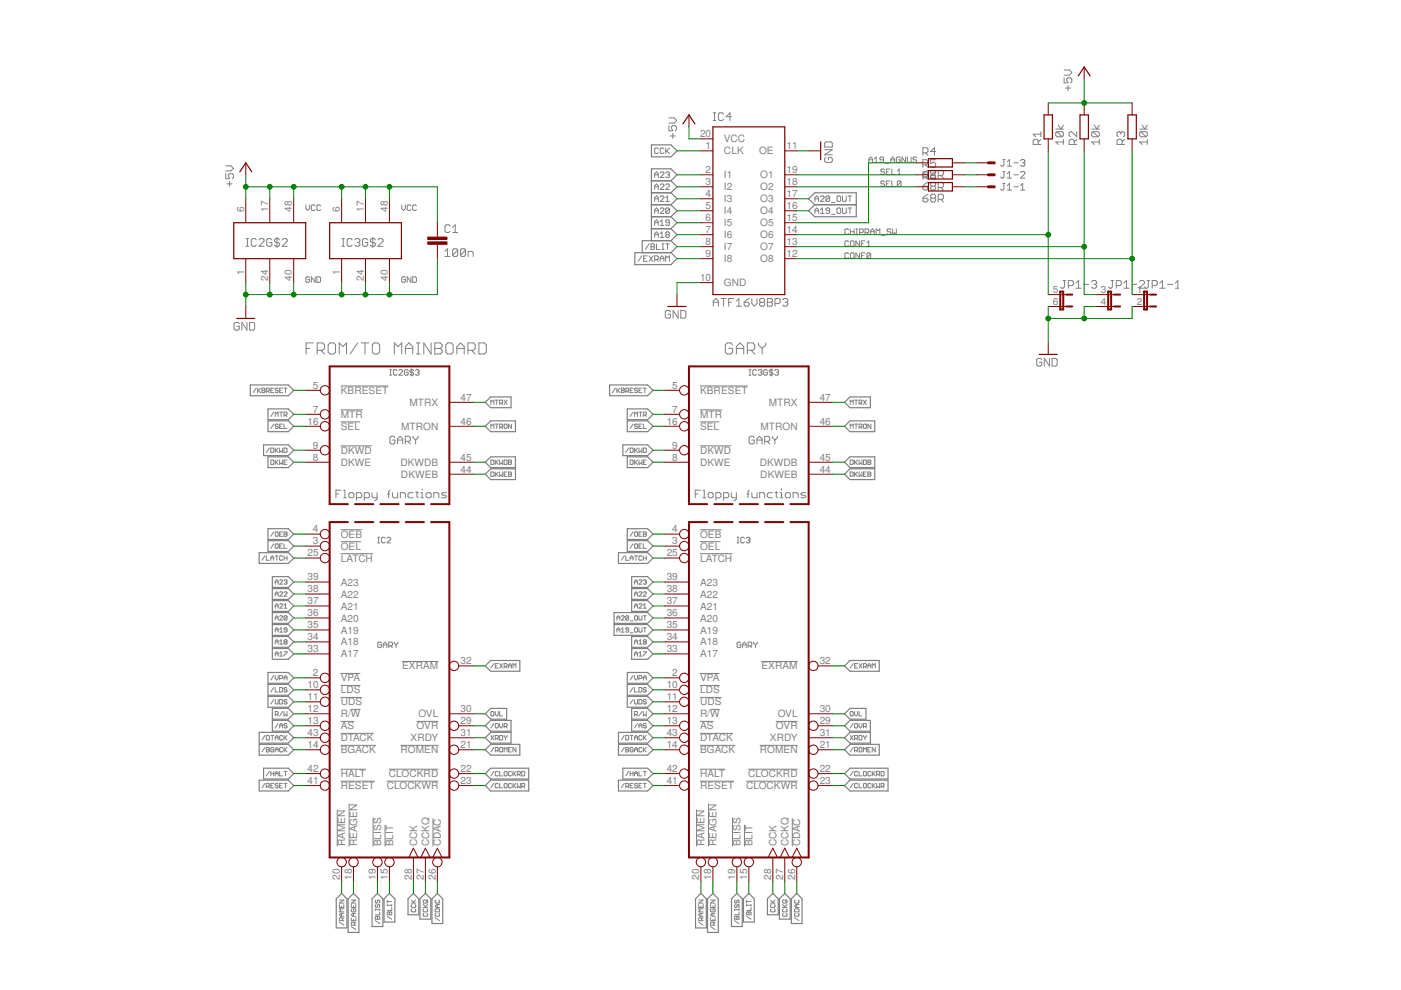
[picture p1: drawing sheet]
<svg xmlns="http://www.w3.org/2000/svg" width="297mm" height="210mm" viewBox="0 0 297 210" stroke-linecap="round" stroke-linejoin="round" font-family="sans-serif">
<defs><g id="words">
<g font-size="2.1" fill="#808080">
<text x="148.4" y="29.1">20</text>
<text x="149.6" y="31.6">1</text>
<text x="153.5" y="32.7">CLK</text>
<text x="153.5" y="30.2">VCC</text>
<text x="160.9" y="32.7">OE</text>
<text x="166.7" y="31.6">11</text>
<text x="149.6" y="36.7">2</text>
<text x="149.6" y="39.2">3</text>
<text x="149.6" y="41.8">4</text>
<text x="153.5" y="37.8">I1</text>
<text x="153.5" y="40.4">I2</text>
<text x="161.2" y="37.8">O1</text>
<text x="161.2" y="40.4">O2</text>
<text x="166.7" y="36.7">19</text>
<text x="166.7" y="39.2">18</text>
<text x="166.7" y="41.8">17</text>
<text x="51.8" y="44.9" transform="rotate(-90 51.8 44.9)">6</text>
<text x="56.8" y="44.9" transform="rotate(-90 56.8 44.9)">17</text>
<text x="61.9" y="44.9" transform="rotate(-90 61.9 44.9)">48</text>
<text x="72.1" y="44.9" transform="rotate(-90 72.1 44.9)">6</text>
<text x="77.1" y="44.9" transform="rotate(-90 77.1 44.9)">17</text>
<text x="82.2" y="44.9" transform="rotate(-90 82.2 44.9)">48</text>
<text x="149.6" y="44.3">5</text>
<text x="149.6" y="46.9">6</text>
<text x="153.5" y="42.9">I3</text>
<text x="153.5" y="45.4">I4</text>
<text x="153.5" y="48">I5</text>
<text x="161.2" y="42.9">O3</text>
<text x="161.2" y="45.4">O4</text>
<text x="161.2" y="48">O5</text>
<text x="166.7" y="44.3">16</text>
<text x="166.7" y="46.9">15</text>
<text x="149.6" y="49.4">7</text>
<text x="149.6" y="51.9">8</text>
<text x="153.5" y="50.5">I6</text>
<text x="153.5" y="53.1">I7</text>
<text x="161.2" y="50.5">O6</text>
<text x="161.2" y="53.1">O7</text>
<text x="166.7" y="49.4">14</text>
<text x="166.7" y="51.9">13</text>
<text x="51.8" y="58.4" transform="rotate(-90 51.8 58.4)">1</text>
<text x="56.8" y="59.5" transform="rotate(-90 56.8 59.5)">24</text>
<text x="61.9" y="59.5" transform="rotate(-90 61.9 59.5)">40</text>
<text x="72.1" y="58.4" transform="rotate(-90 72.1 58.4)">1</text>
<text x="77.1" y="59.5" transform="rotate(-90 77.1 59.5)">24</text>
<text x="82.2" y="59.5" transform="rotate(-90 82.2 59.5)">40</text>
<text x="148.4" y="59.6">10</text>
<text x="149.6" y="54.5">9</text>
<text x="153.5" y="55.6">I8</text>
<text x="161.2" y="55.6">O8</text>
<text x="166.7" y="54.5">12</text>
<text x="153.5" y="60.7">GND</text>
<text x="223.2" y="62.1">5</text>
<text x="223.2" y="64.6">6</text>
<text x="233.4" y="62.1">3</text>
<text x="233.4" y="64.6">4</text>
<text x="241" y="62.1">1</text>
<text x="241" y="64.6">2</text>
<text x="66.4" y="82.4">5</text>
<text x="72.2" y="83.5">KBRESET</text>
<text x="142.5" y="82.4">5</text>
<text x="148.4" y="83.5">KBRESET</text>
<text x="66.4" y="87.5">7</text>
<text x="72.2" y="88.6">MTR</text>
<text x="86.8" y="86.1">MTRX</text>
<text x="97.6" y="85">47</text>
<text x="142.5" y="87.5">7</text>
<text x="148.4" y="88.6">MTR</text>
<text x="163" y="86.1">MTRX</text>
<text x="173.8" y="85">47</text>
<text x="65.2" y="90">16</text>
<text x="66.4" y="95.1">9</text>
<text x="72.2" y="91.1">SEL</text>
<text x="85" y="91.1">MTRON</text>
<text x="97.6" y="90">46</text>
<text x="141.4" y="90">16</text>
<text x="142.5" y="95.1">9</text>
<text x="148.4" y="91.1">SEL</text>
<text x="161.2" y="91.1">MTRON</text>
<text x="173.8" y="90">46</text>
<text x="66.4" y="97.6">8</text>
<text x="72.2" y="96.2">DKWD</text>
<text x="72.2" y="98.8">DKWE</text>
<text x="84.9" y="98.8">DKWDB</text>
<text x="85" y="101.3">DKWEB</text>
<text x="97.6" y="100.2">44</text>
<text x="97.6" y="97.6">45</text>
<text x="142.5" y="97.6">8</text>
<text x="148.4" y="96.2">DKWD</text>
<text x="148.4" y="98.8">DKWE</text>
<text x="161.1" y="98.8">DKWDB</text>
<text x="161.2" y="101.3">DKWEB</text>
<text x="173.8" y="100.2">44</text>
<text x="173.8" y="97.6">45</text>
<text x="66.4" y="112.9">4</text>
<text x="142.5" y="112.9">4</text>
<text x="65.2" y="118">25</text>
<text x="66.4" y="115.4">3</text>
<text x="72.2" y="119.1">LATCH</text>
<text x="72.2" y="114">OEB</text>
<text x="72.2" y="116.5">OEL</text>
<text x="141.4" y="118">25</text>
<text x="142.5" y="115.4">3</text>
<text x="148.4" y="119.1">LATCH</text>
<text x="148.4" y="114">OEB</text>
<text x="148.4" y="116.5">OEL</text>
<text x="65.2" y="125.6">38</text>
<text x="65.2" y="123">39</text>
<text x="72.2" y="124.2">A23</text>
<text x="141.4" y="125.6">38</text>
<text x="141.4" y="123">39</text>
<text x="148.4" y="124.2">A23</text>
<text x="65.2" y="130.7">36</text>
<text x="65.2" y="128.1">37</text>
<text x="72.2" y="131.8">A20</text>
<text x="72.2" y="129.2">A21</text>
<text x="72.2" y="126.7">A22</text>
<text x="141.4" y="130.7">36</text>
<text x="141.4" y="128.1">37</text>
<text x="148.4" y="131.8">A20</text>
<text x="148.4" y="129.2">A21</text>
<text x="148.4" y="126.7">A22</text>
<text x="65.2" y="135.7">34</text>
<text x="65.2" y="133.2">35</text>
<text x="72.2" y="136.9">A18</text>
<text x="72.2" y="134.3">A19</text>
<text x="141.4" y="135.7">34</text>
<text x="141.4" y="133.2">35</text>
<text x="148.4" y="136.9">A18</text>
<text x="148.4" y="134.3">A19</text>
<text x="65.2" y="138.3">33</text>
<text x="66.4" y="143.4">2</text>
<text x="72.2" y="139.4">A17</text>
<text x="85.3" y="141.9">EXRAM</text>
<text x="97.6" y="140.8">32</text>
<text x="141.4" y="138.3">33</text>
<text x="142.5" y="143.4">2</text>
<text x="148.4" y="139.4">A17</text>
<text x="161.4" y="141.9">EXRAM</text>
<text x="173.8" y="140.8">32</text>
<text x="65.2" y="148.4">11</text>
<text x="65.2" y="145.9">10</text>
<text x="72.2" y="149.6">UDS</text>
<text x="72.2" y="147">LDS</text>
<text x="72.2" y="144.5">VPA</text>
<text x="141.4" y="148.4">11</text>
<text x="141.4" y="145.9">10</text>
<text x="148.4" y="149.6">UDS</text>
<text x="148.4" y="147">LDS</text>
<text x="148.4" y="144.5">VPA</text>
<text x="65.2" y="153.5">13</text>
<text x="65.2" y="151">12</text>
<text x="72.2" y="154.6">AS</text>
<text x="72.2" y="152.1">R/W</text>
<text x="88.3" y="154.6">OVR</text>
<text x="88.7" y="152.1">OVL</text>
<text x="97.6" y="151">30</text>
<text x="97.6" y="153.5">29</text>
<text x="141.4" y="153.5">13</text>
<text x="141.4" y="151">12</text>
<text x="148.4" y="154.6">AS</text>
<text x="148.4" y="152.1">R/W</text>
<text x="164.5" y="154.6">OVR</text>
<text x="164.9" y="152.1">OVL</text>
<text x="173.8" y="151">30</text>
<text x="173.8" y="153.5">29</text>
<text x="65.2" y="156.1">43</text>
<text x="65.2" y="158.6">14</text>
<text x="72.2" y="157.2">DTACK</text>
<text x="72.2" y="159.7">BGACK</text>
<text x="84.9" y="159.7">ROMEN</text>
<text x="87.1" y="157.2">XRDY</text>
<text x="97.6" y="156.1">31</text>
<text x="97.6" y="158.6">21</text>
<text x="141.4" y="156.1">43</text>
<text x="141.4" y="158.6">14</text>
<text x="148.4" y="157.2">DTACK</text>
<text x="148.4" y="159.7">BGACK</text>
<text x="161.1" y="159.7">ROMEN</text>
<text x="163.2" y="157.2">XRDY</text>
<text x="173.8" y="156.1">31</text>
<text x="173.8" y="158.6">21</text>
<text x="65.2" y="166.2">41</text>
<text x="65.2" y="163.7">42</text>
<text x="72.2" y="167.3">RESET</text>
<text x="72.2" y="164.8">HALT</text>
<text x="82" y="167.3">CLOCKWR</text>
<text x="82.5" y="164.8">CLOCKRD</text>
<text x="97.6" y="163.7">22</text>
<text x="97.6" y="166.2">23</text>
<text x="141.4" y="166.2">41</text>
<text x="141.4" y="163.7">42</text>
<text x="148.4" y="167.3">RESET</text>
<text x="148.4" y="164.8">HALT</text>
<text x="158.2" y="167.3">CLOCKWR</text>
<text x="158.6" y="164.8">CLOCKRD</text>
<text x="173.8" y="163.7">22</text>
<text x="173.8" y="166.2">23</text>
<text x="73.2" y="179.5" transform="rotate(-90 73.2 179.5)">RAMEN</text>
<text x="75.7" y="179.5" transform="rotate(-90 75.7 179.5)">REAGEN</text>
<text x="80.8" y="179.5" transform="rotate(-90 80.8 179.5)">BLISS</text>
<text x="83.3" y="179.5" transform="rotate(-90 83.3 179.5)">BLIT</text>
<text x="88.4" y="179.5" transform="rotate(-90 88.4 179.5)">CCK</text>
<text x="91" y="179.5" transform="rotate(-90 91 179.5)">CCKQ</text>
<text x="93.5" y="179.5" transform="rotate(-90 93.5 179.5)">CDAC</text>
<text x="149.4" y="179.5" transform="rotate(-90 149.4 179.5)">RAMEN</text>
<text x="151.9" y="179.5" transform="rotate(-90 151.9 179.5)">REAGEN</text>
<text x="157" y="179.5" transform="rotate(-90 157 179.5)">BLISS</text>
<text x="159.5" y="179.5" transform="rotate(-90 159.5 179.5)">BLIT</text>
<text x="164.6" y="179.5" transform="rotate(-90 164.6 179.5)">CCK</text>
<text x="167.1" y="179.5" transform="rotate(-90 167.1 179.5)">CCKQ</text>
<text x="169.7" y="179.5" transform="rotate(-90 169.7 179.5)">CDAC</text>
<text x="72.1" y="186.5" transform="rotate(-90 72.1 186.5)">20</text>
<text x="74.6" y="186.5" transform="rotate(-90 74.6 186.5)">18</text>
<text x="79.7" y="186.5" transform="rotate(-90 79.7 186.5)">19</text>
<text x="82.2" y="186.5" transform="rotate(-90 82.2 186.5)">15</text>
<text x="87.3" y="186.5" transform="rotate(-90 87.3 186.5)">28</text>
<text x="89.8" y="186.5" transform="rotate(-90 89.8 186.5)">27</text>
<text x="92.4" y="186.5" transform="rotate(-90 92.4 186.5)">26</text>
<text x="148.2" y="186.5" transform="rotate(-90 148.2 186.5)">20</text>
<text x="150.8" y="186.5" transform="rotate(-90 150.8 186.5)">18</text>
<text x="155.9" y="186.5" transform="rotate(-90 155.9 186.5)">19</text>
<text x="158.4" y="186.5" transform="rotate(-90 158.4 186.5)">15</text>
<text x="163.5" y="186.5" transform="rotate(-90 163.5 186.5)">28</text>
<text x="166" y="186.5" transform="rotate(-90 166 186.5)">27</text>
<text x="168.6" y="186.5" transform="rotate(-90 168.6 186.5)">26</text>
</g>
</g></defs>
<g fill="none" stroke="#808080" stroke-width=".21">
<path d="M225.6 16.5v1.1h.8l-.2-.6v-.2l.2-.3h.6l.2 .3v.5l-.2 .3M225.6 14.8h1.1l.5 .6-.5 .5h-1.1M225.9 18.7h1.1M226.4 18.1v1.1M47.9 36.8v1.1h.8l-.3-.8 .3-.3h.5l.3 .3v.5l-.3 .3M47.9 35.2h1.1l.5 .5-.5 .5h-1.1M48.1 39h1.1M48.7 38.4v1.1M138.8 39.6h.8M138.8 37.1h.8M138.8 37.6v-.7l.4-.4 .4 .4v.7M139.6 31.6l-.2-.2h-.4l-.2 .2v.8l.2 .2h.4l.2-.2"/>
<path d="M140 39.2l.2-.2h.3l.3 .2v.2l-.8 .8h.8M140 36.7l.2-.2h.3l.3 .2v.2l-.8 .7h.8M140.8 31.6l-.3-.2h-.3l-.2 .2v.8l.2 .2h.3l.3-.2M141.1 39.2l.2-.2h.4l.2 .2v.2l-.8 .8h.8M141.1 31.4v1.2M141.1 36.7l.2-.2h.4l.2 .2-.2 .4M141.3 32l.6 .6M141.5 37.1h.2M141.7 37.1l.2 .2-.2 .3h-.4l-.2-.2M141.8 26.6v1.1h.8l-.2-.5v-.3l.2-.3h.6l.2 .3v.6l-.2 .2M141.8 25h1.1l.5 .5-.5 .6h-1.1M141.9 31.4l-.8 .8"/>
<path d="M142.1 28.8h1.1M142.6 28.3v1.1M151.2 25.5h.6M151.2 23.9h.6M151.5 23.9v1.6M153.4 24.2l-.3-.3h-.5l-.3 .3v1.1l.3 .2h.5l.3-.2M155 24.7h-1.1l.9-.8v1.6M174.8 31.7h1.7l-1.7 1.1h1.7M175.1 33.4l-.3 .2v.6l.3 .2h1.1l.3-.2v-.6l-.3-.2h-.6v.5M175.1 30.1h1.1l.3 .3v.8h-1.7v-.8zM184.2 33.9h.8M184.2 34.5v-.8l.4-.4 .4 .4v.8"/>
<path d="M185.4 34.5h.8M185.4 33.7l.4-.4v1.2M187.3 33.9h-.6l-.2-.2 .2-.4h.4l.2 .2v.8l-.2 .2h-.4l-.2-.2M187.5 36l-.2-.2h-.4l-.1 .4 .1 .2h.4l.2 .4-.2 .2h-.4l-.1-.2M187.5 38.6l-.2-.2h-.4l-.1 .4 .1 .2h.4l.2 .3-.2 .2h-.4l-.1-.2M187.7 34.7h.8M187.9 36.4h.4M187.9 39h.4M188.7 35.8h-.8v1.2h.8M188.7 38.4h-.8v1.1h.8M188.9 33.9h.8M188.9 34.5v-.8l.4-.4 .4 .4v.8"/>
<path d="M189.1 35.8v1.2h.8M189.1 38.4v1.1h.8M190.2 37h.8M190.2 36.2l.4-.4v1.2M190.8 33.5l-.2-.2h-.4l-.1 .2v.8l.1 .2h.4l.2-.2v-.4h-.4M191 38.6l-.8 .7M191 38.6l-.2-.2h-.3l-.3 .2v.7M191 38.6v.7l-.2 .2h-.3l-.3-.2M192 33.3v1.2l-.8-1.2v1.2M192.4 33.3v1l.2 .2h.4l.2-.2v-1M194.3 33.5l-.2-.2h-.3l-.2 .2 .2 .4h.3l.2 .2-.2 .4h-.3l-.2-.2M195.7 32.4h.8l.2-.3v-.5l-.2-.3h-.8v1.6"/>
<path d="M195.7 34.9h.8l.2-.2v-.6l-.2-.2h-.8v1.6M195.7 39.5h.8l.2 .3v.2l-.2 .3h-.6l-.2-.3zM196.2 32.4l.5 .5M196.2 34.9l.5 .6M196.2 37.5l.5 .5M196.7 36.1l-.5 .3-.5 .5h.8l.2 .3-.2 .3h-.8l.2 .2h.6l.2-.2v-.8l-.2-.3h-.8v1.6M196.7 38.7l-.5 .2-.5 .6M197.3 37.2h.8l.3 .3-.3 .2h-.5l-.3-.2M197.3 36.4l.3-.3h.5l.3 .3v.3l-.3 .2h-.5l-.3-.2zM197.6 39.5l-.3-.3v-.3l.3-.2h.5l.3 .2v.3l-.3 .3M197.6 39.5l-.3 .3v.2l.3 .3h.5l.3-.3v-.2l-.3-.3M197.6 39.5h.5"/>
<path d="M198.1 36.9l.3 .3v.6l-.3 .2h-.5l-.3-.2v-.6M198.4 33.9h-1.1v.8l.5-.3h.3l.3 .3v.5l-.3 .3h-.5l-.3-.3M198.4 36.4l-.6 .3-.5 .5M198.4 32.1h-1.1l.8-.8v1.6M198.9 37.2h.8l.3-.3v-.5l-.3-.3h-.8v1.6M198.9 39.8h.8l.3-.3v-.6l-.3-.2h-.8v1.6M199.5 37.2l.5 .5M199.5 39.8l.5 .5M212.6 38.9h.5M212.6 36.4h.5M212.6 33.8h.5M212.9 36.4v1.1l-.3 .3-.4-.3"/>
<path d="M212.9 38.9v1.2l-.3 .2-.4-.2M212.9 33.8v1.2l-.3 .2-.4-.2M213.6 37.8h.9M213.6 39.4l.4-.5v1.4M213.6 34.3l.4-.5v1.4M213.6 36.8l.4-.4v1.4M213.6 35.2h.9M215 39.6h.9M215 37.1h.9M215 34.5h.9M216.4 34.1l.2-.3h.5l.2 .3-.2 .4M216.4 36.6l.2-.2h.5l.2 .2v.2l-.9 1h.9"/>
<path d="M216.4 39.4l.4-.5v1.4M216.8 34.5h.3M217.1 34.5l.2 .3-.2 .4h-.5l-.2-.2M220.1 30.6v-.8l-.2-.3h-.6l-.2 .3v.8h1.6M220.7 29.5l-.6 .6M220.7 28.4h-1.6l.5 .6M220.7 27.9v1.1M223.8 27.4h1.7M224.1 27.9h1.1l.3 .3v.5l-.3 .3M224.1 27.9l-.3 .3v.5l.3 .3h1.1M224.1 27.9l1.1 1.1M224.4 26.5l.5 .9 .6-.9"/>
<path d="M225.5 30.1h-1.7l.6 .5M225.5 29.5v1.1M227.8 30.6v-.8l-.3-.3h-.6l-.2 .3v.8h1.6M228.3 27.9v1.1l-1.1-1.1h-.3l-.2 .3v.5l.2 .3M228.3 29.5l-.5 .6M231.5 27.4h1.6M231.7 27.9l-.2 .3v.5l.2 .3h1.1M231.7 27.9h1.1l.3 .3v.5l-.3 .3M231.7 27.9l1.1 1.1M232 26.5l.6 .9 .5-.9M233.1 30.1h-1.6l.5 .5M233.1 29.5v1.1"/>
<path d="M237.6 28.2l-.2-.3h-.3l-.3 .3v.5l.3 .3M237.6 28.2l.3-.3h.3l.2 .3v.5l-.2 .3M237.6 28.2v.2M237.9 30.6v-.8l-.3-.3h-.5l-.3 .3v.8h1.6M238.4 29.5l-.5 .6M241.6 27.4h1.6M241.9 27.9l-.3 .3v.5l.3 .3h1.1M241.9 27.9h1.1l.2 .3v.5l-.2 .3M241.9 27.9l1.1 1.1M242.2 26.5l.5 .9 .5-.9M243.2 30.1h-1.6l.6 .5M243.2 29.5v1.1"/>
<path d="M52.2 52.2h.5M52.2 50.6h.5M52.5 50.6v1.6M54.4 50.9l-.3-.3h-.5l-.3 .3v1l.3 .3h.5l.3-.3M54.9 50.9l.3-.3h.5l.3 .3v.2l-1.1 1.1h1.1M57.6 50.9l-.2-.3h-.6l-.2 .3v1l.2 .3h.6l.2-.3v-.5h-.5M58.7 50.3v2.2M59.3 50.9l-.3-.3h-.5l-.3 .3v.2l.3 .3h.5l.3 .3v.2l-.3 .3h-.5l-.3-.3M59.8 50.9l.3-.3h.5l.3 .3v.2l-1.1 1.1h1.1M64.9 43.5v.7l.3 .4 .4-.4v-.7M65.6 58.9l-.2-.2h-.4l-.1 .2v.8l.1 .2h.4l.2-.2v-.4h-.4M66.8 43.6l-.2-.1h-.4l-.2 .1v.8l.2 .2h.4l.2-.2"/>
<path d="M66.8 58.7v1.2l-.8-1.2v1.2M67.2 58.7h.6l.2 .2v.8l-.2 .2h-.6zM68 43.6l-.2-.1h-.4l-.2 .1v.8l.2 .2h.4l.2-.2M72.5 52.2h.5M72.5 50.6h.5M72.8 50.6v1.6M74.7 50.9l-.3-.3h-.5l-.3 .3v1l.3 .3h.5l.3-.3M75.2 50.9l.3-.3h.5l.3 .3v.2l-.3 .3M75.8 51.4h.2M76 51.4l.3 .3v.2l-.3 .3h-.5l-.3-.3M78 50.9l-.3-.3h-.6l-.2 .3v1l.2 .3h.6l.3-.3v-.5h-.6M79 50.3v2.2"/>
<path d="M79.6 50.9l-.3-.3h-.5l-.3 .3v.2l.3 .3h.5l.3 .3v.2l-.3 .3h-.5l-.3-.3M80.1 50.9l.3-.3h.5l.3 .3v.2l-1.1 1.1h1.1M85.2 43.5v.7l.4 .4 .4-.4v-.7M86 58.9l-.3-.2h-.3l-.2 .2v.8l.2 .2h.3l.3-.2v-.4h-.4M87.1 43.6l-.2-.1h-.4l-.2 .1v.8l.2 .2h.4l.2-.2M87.1 58.7v1.2l-.8-1.2v1.2M87.5 58.7h.6l.2 .2v.8l-.2 .2h-.6zM88.3 43.6l-.2-.1h-.4l-.2 .1v.8l.2 .2h.4l.2-.2M94.3 53.3l.6-.6v1.7M94.3 54.4h1.1M95.4 47.9l-.3-.2h-.5l-.3 .2v1.1l.3 .3h.5l.3-.3M96 49.3h1"/>
<path d="M96 48.2l.5-.5v1.6M97 53v1.1l-.2 .3h-.6l-.2-.3M97 53l-.2-.3h-.6l-.2 .3v1.1M97 53l-1 1.1M98.7 53v1.1l-.3 .3h-.5l-.3-.3M98.7 53l-.3-.3h-.5l-.3 .3v1.1M98.7 53l-1.1 1.1M99.3 54.4v-1.1h.8l.2 .3v.8M136.1 54.3l-.8 1.1M136.5 54.8h.3M137.2 54.3h-.7v1.1h.7M137.6 54.3l.8 1.1"/>
<path d="M137.6 51.7l-.8 1.2M138 51.7h.6l.2 .2-.2 .4 .2 .4-.2 .2h-.6zM138 52.3h.6M138.4 54.3l-.8 1.1M138.8 42.7v-.8l.4-.3 .4 .3v.8M138.8 47.8v-.8l.4-.4 .4 .4v.8M138.8 55h.6l.2-.2v-.4l-.2-.1h-.6v1.1M138.8 40.2v-.8l.4-.4 .4 .4v.8M138.8 45.3v-.8l.4-.4 .4 .4v.8M138.8 50.3v-.7l.4-.4 .4 .4v.7M138.8 42.1h.8M138.8 44.7h.8"/>
<path d="M138.8 47.2h.8M138.8 49.8h.8M139.2 55l.4 .4M139.2 51.7v1.2h.8M140 49.6l.4-.4v1.1M140 55.4v-.8l.4-.3 .4 .3v.8M140 54.8h.8M140 41.7l.2-.1h.3l.3 .1v.2l-.8 .8h.8M140 44.3l.2-.2h.3l.3 .2v.2l-.8 .8h.8M140 47l.4-.4v1.2M140 47.8h.8M140 50.3h.8"/>
<path d="M140.4 51.7h.4M140.4 52.9h.4M140.5 51.7v1.2M141.1 55.4v-1.1l.4 .3 .4-.3v1.1M141.1 42.7h.8M141.1 41.9l.4-.3v1.1M141.1 51.7h.8M141.3 49.8l-.2-.2 .2-.4h.4l.2 .2-.2 .4M141.3 49.8l-.2 .2 .2 .3h.4l.2-.2-.2-.3M141.3 49.8h.4M141.5 51.7v1.2M141.9 47.2h-.6l-.2-.2 .2-.4h.4l.2 .2v.8l-.2 .2h-.4l-.2-.2"/>
<path d="M141.9 44.3l-.2-.2h-.4l-.2 .2v.8M141.9 44.3v.8l-.2 .2h-.4l-.2-.2M141.9 44.3l-.8 .8M172.8 42.1h.8M172.8 44.7h.8M172.8 42.7v-.8l.4-.3 .4 .3v.8M172.8 45.3v-.8l.4-.4 .4 .4v.8M173.9 41.7l.2-.1h.4l.2 .1v.2l-.8 .8h.8M173.9 45.3h.8M173.9 44.5l.4-.4v1.2M175.9 41.7v.8l-.2 .2h-.4l-.2-.2M175.9 41.7l-.2-.1h-.4l-.2 .1v.8"/>
<path d="M175.9 44.7h-.6l-.2-.2 .2-.4h.4l.2 .2v.8l-.2 .2h-.4l-.2-.2M175.9 41.7l-.8 .8M176.3 45.4h.8M176.3 42.9h.8M177.5 41.7l.2-.1h.3l.2 .1v.8l-.2 .2h-.3l-.2-.2zM177.5 44.3l.2-.2h.3l.2 .2v.8l-.2 .2h-.3l-.2-.2zM178.6 41.6v.9l.2 .2h.4l.2-.2v-.9M178.6 44.1v1l.2 .2h.4l.2-.2v-1M179.8 41.6h.8M179.8 44.1h.8M179.9 51.3l-.2-.2h-.4l-.2 .2v.7l.2 .2h.4l.2-.2M179.9 53.8l-.2-.2h-.4l-.2 .2v.8l.2 .2h.4l.2-.2"/>
<path d="M179.9 48.7l-.2-.2h-.4l-.2 .2v.8l.2 .2h.4l.2-.2M180.2 41.6v1.1M180.2 44.1v1.2M180.3 53.8l.2-.2h.4l.2 .2v.8l-.2 .2h-.4l-.2-.2zM180.3 48.5v1.2M180.3 51.3l.2-.2h.4l.2 .2v.7l-.2 .2h-.4l-.2-.2zM180.3 49.1h.8M181.1 48.5v1.2M181.5 48.5h.4M181.5 49.7h.4M181.7 48.5v1.2M182.2 49.3h.6l.2-.2v-.4l-.2-.2h-.6v1.2"/>
<path d="M182.2 51.1v1.1l-.7-1.1v1.1M182.2 53.6v1.2l-.7-1.2v1.2M182.6 54.2h.4M182.6 51.7h.4M183.4 49.3h.6l.2-.2v-.4l-.2-.2h-.6v1.2M183.4 53.6h-.8v1.2M183.4 51.1h-.8v1.1M183.8 51.5l.4-.4v1.1M183.8 52.2h.8M183.8 49.3l.4 .4M184.6 49.7v-.8l.4-.4 .4 .4v.8M184.6 53.8v.8l-.2 .2h-.4l-.2-.2"/>
<path d="M184.6 53.8l-.2-.2h-.4l-.2 .2v.8M184.6 53.8l-.8 .8M184.6 49.1h.8M185.8 49.7v-1.2l.3 .4 .4-.4v1.2M186.9 49.9h.8M188.9 48.7l-.2-.2h-.4l-.2 .2 .2 .4h.4l.2 .2-.2 .4h-.4l-.2-.2M189.3 48.5v1.2l.4-.4 .3 .4v-1.2M195.7 42h.8l.2 .3v.2l-.2 .3h-.6l-.2-.3zM196.7 41.2l-.5 .3-.5 .5M197.6 42l-.3-.3v-.2l.3-.3h.5l.3 .3v.2l-.3 .3M197.6 42l-.3 .3v.2l.3 .3h.5l.3-.3v-.2l-.3-.3M197.6 42h.5"/>
<path d="M198.9 42.3h.8l.3-.3v-.5l-.3-.3h-.8v1.6M199.5 42.3l.5 .5M213.6 40.3h.9M216.4 40.3h.9M225.4 59.5h.6M225.7 59.5v1.3l-.3 .3h-.3l-.2-.3M231.4 59.8l.3-.3h.5l.3 .3v.2l-.3 .3M235.6 59.5h.5M235.8 59.5v1.3l-.2 .3h-.3l-.3-.3M241.6 59.8l.3-.3h.5l.3 .3v.2l-1.1 1.1h1.1M243.2 59.5h.5M243.5 59.5v1.3l-.3 .3h-.3l-.3-.3"/>
<path d="M50.7 68.6l-.2-.2h-.6l-.3 .2v1.1l.3 .3h.6l.2-.3v-.5h-.5M52.4 68.4v1.6l-1.1-1.6v1.6M52.9 68.4h.8l.3 .2v1.1l-.3 .3h-.8zM64.9 73.9h.8M66.5 72.7h-1.6v2.4M67.2 74.3h1.2l.4-.4v-.8l-.4-.4h-1.2v2.4M68 74.3l.8 .8M70 72.7h.8l.3 .4v1.6l-.3 .4h-.8l-.4-.4v-1.6zM71.9 75.1v-2.4l.8 .8 .8-.8v2.4M75.8 72.7l-1.5 2.4M76.6 72.7h1.5M77.4 72.7v2.4"/>
<path d="M79.3 72.7h.8l.4 .4v1.6l-.4 .4h-.8l-.4-.4v-1.6zM82.6 79.5h.4M82.6 78.4h.4M82.8 78.4v1.1M83.6 75.1v-2.4l.8 .8 .8-.8v2.4M84.2 78.6l-.2-.2h-.4l-.2 .2v.8l.2 .1h.4l.2-.1M84.6 78.6l.2-.2h.4l.2 .2v.2l-.8 .7h.8M86 73.9h1.5M86 75.1v-1.6l.7-.8 .8 .8v1.6M86.5 78.6l-.2-.2h-.4l-.2 .2v.8l.2 .1h.4l.2-.1v-.4h-.4M87.3 78.2v1.5M87.7 78.6l-.2-.2h-.4l-.2 .2 .2 .4h.4l.2 .2-.2 .3h-.4l-.2-.1"/>
<path d="M88.1 78.6l.2-.2h.4l.2 .2-.2 .4M88.3 72.7h.8M88.3 75.1h.8M88.5 79h.2M88.7 72.7v2.4M88.7 79l.2 .2-.2 .3h-.4l-.2-.1M91.4 72.7v2.4l-1.5-2.4v2.4M92.2 72.7h1.1l.4 .4v.4l-.4 .4 .4 .4v.4l-.4 .4h-1.1zM92.2 73.9h1.1M94.9 72.7h.8l.4 .4v1.6l-.4 .4h-.8l-.4-.4v-1.6zM96.9 73.9h1.5M96.9 75.1v-1.6l.7-.8 .8 .8v1.6"/>
<path d="M99.2 74.3h1.2l.4-.4v-.8l-.4-.4h-1.2v2.4M100 74.3l.8 .8M101.5 72.7h1.2l.4 .4v1.6l-.4 .4h-1.2zM142.2 66.1l-.3-.3h-.6l-.2 .3v1.1l.2 .3h.6l.3-.3v-.6h-.6M143.8 65.8v1.7l-1.1-1.7v1.7M144.3 65.8h.8l.3 .3v1.1l-.3 .3h-.8zM151.2 64.9v-1.1l.6-.5 .5 .5v1.1M151.2 64.1h1.1M152.9 63.3h1M153.4 63.3v1.6M154.5 64.1h.5M155.3 73.1l-.3-.4h-.8l-.4 .4v1.6l.4 .4h.8l.3-.4v-.8h-.7"/>
<path d="M155.6 63.3h-1.1v1.6M156.1 73.9h1.6M156.1 75.1v-1.6l.8-.8 .8 .8v1.6M156.1 63.8l.6-.5v1.6M156.1 64.9h1.1M157.8 64.1h.8l.3 .3v.2l-.3 .3h-.6l-.2-.3zM158.5 74.3h1.1l.4-.4v-.8l-.4-.4h-1.1v2.4M158.8 79.5h.4M158.8 78.4h.4M158.9 63.3l-.6 .3-.5 .5M159 78.4v1.1M159.2 74.3l.8 .8"/>
<path d="M159.4 63.3v1.1l.6 .5 .5-.5v-1.1M160.4 78.6l-.2-.2h-.4l-.2 .2v.8l.2 .1h.4l.2-.1M160.8 78.6l.2-.2h.4l.1 .2-.1 .4M160.8 72.7v.4l.8 .8M161.1 79h.3M161.3 64.1l-.3-.3v-.2l.3-.3h.6l.2 .3v.2l-.2 .3M161.3 64.1l-.3 .3v.2l.3 .3h.6l.2-.3v-.2l-.2-.3M161.3 64.1h.6M161.4 79l.1 .2-.1 .3h-.4l-.2-.1M161.6 73.9v1.2M162.4 72.7v.4l-.8 .8M162.7 63.3h.8l.3 .3v.2l-.3 .3 .3 .3v.2l-.3 .3h-.8z"/>
<path d="M162.7 64.1h.8M162.7 78.6l-.2-.2h-.4l-.2 .2v.8l.2 .1h.4l.2-.1v-.4h-.4M163.5 78.2v1.5M163.9 78.6l-.2-.2h-.4l-.2 .2 .2 .4h.4l.2 .2-.2 .3h-.4l-.2-.1M164.3 78.6l.2-.2h.3l.3 .2-.3 .4M164.3 64.4h.8l.3-.3v-.5l-.3-.3h-.8v1.6M164.7 79h.1M164.8 79l.3 .2-.3 .3h-.3l-.2-.1M165.9 63.6l.3-.3h.6l.2 .3v.2l-.2 .3M166.5 64.1h.3M166.8 64.1l.2 .3v.2l-.2 .3h-.6l-.3-.3M220.9 76.3l-.3-.3h-.6l-.2 .3v1l.2 .3h.6l.3-.3v-.5h-.6"/>
<path d="M222.5 76v1.6l-1.1-1.6v1.6M223.1 76h.8l.2 .3v1l-.2 .3h-.8zM226.5 60.6h.8l.3-.3v-.5l-.3-.3h-.8v1.6M228.1 61.1h1.1M228.1 60l.6-.5v1.6M229.8 60.3h1.1M231.9 60.3h.3M232.2 60.3l.3 .3v.2l-.3 .3h-.5l-.3-.3M236.7 60.6h.8l.2-.3v-.5l-.2-.3h-.8v1.6M238.3 61.1h1.1M238.3 60l.5-.5v1.6M239.9 60.3h1.1"/>
<path d="M244.3 60.6h.8l.3-.3v-.5l-.3-.3h-.8v1.6M245.9 61.1h1.1M245.9 60l.6-.5v1.6M247.5 60.3h1.1M249.2 61.1h.7M249.2 60l.5-.5v1.6M54.3 82.3l-.6 .9M54.6 82.3v.9M54.8 82.8l.4 .4M55.2 82.3l-.6 .6M55.5 82.3h.5l.2 .1-.2 .4 .2 .3-.2 .1h-.5zM55.5 82.8h.5"/>
<path d="M56.5 82.9h.5l.1-.5-.1-.1h-.5v.9M56.8 82.9l.3 .3M57.1 95l-.6 .9M57.4 82.8h.3M57.4 95h.5l.1 .1v.7l-.1 .1h-.5zM57.4 97.5h.5l.1 .2v.6l-.1 .2h-.5zM58 82.3h-.6v.9h.6M58 87.4l-.6 .9M58 89.9l-.6 .9M58.4 88.3v-.9l.3 .3 .3-.3v.9M58.4 95v.9M58.4 97.5v1"/>
<path d="M58.5 95.5l.5 .4M58.5 98l.5 .5M59 82.4l-.2-.1-.4 .1 .1 .4h.3l.2 .1-.2 .3h-.3l-.1-.1M59 90.1l-.2-.2-.4 .2 .1 .3h.3l.2 .2-.2 .2-.4-.1M59 95l-.6 .6M59 97.5l-.6 .7M59.3 82.8h.3M59.3 95v.9l.3-.3 .3 .3v-.9M59.3 97.5v1l.3-.3 .3 .3v-1M59.3 87.4h.6M59.3 90.4h.3M59.6 87.4v.9"/>
<path d="M59.9 82.3h-.6v.9h.6M59.9 89.9h-.6v.9h.6M60.2 82.3h.7M60.2 88h.5l.2-.5-.7-.1v.9M60.2 89.9v.9h.7M60.2 95l.7 .1v.7l-.2 .1h-.5zM60.2 98h.3M60.5 82.3v.9M60.5 88l.4 .3M60.9 97.5h-.7v1h.7M72.2 89.5h4.1M72.2 86.9h4.7"/>
<path d="M72.2 81.8h10.1M72.2 94.5h6.6M83.7 92.8l-.2-.3h-.6l-.2 .3v1.1l.2 .2h.6l.2-.2v-.6h-.5M84.3 93.3h1.1M84.3 94.1v-1.1l.5-.5 .6 .5v1.1M85.9 93.6h.8l.3-.3v-.5l-.3-.3h-.8v1.6M86.5 93.6l.5 .5M87.6 92.5v.3l.5 .5M88.1 93.3v.8M88.6 92.5v.3l-.5 .5M104.1 97.5l.6 .2v.6l-.2 .2h-.4zM104.1 85.8v-1l.3 .4 .3-.4v1"/>
<path d="M104.1 90.8v-.9l.3 .3 .3-.3v.9M105 89.9h.6M105 84.8h.6M105 97.5v1M105.2 98l.4 .5M105.3 84.8v1M105.3 89.9v.9M105.6 97.5l-.6 .7M105.9 90.6h.5l.2-.5-.2-.2h-.5v.9M105.9 85.5h.5l.2-.5-.2-.2h-.5v1M105.9 97.5v1l.4-.3 .3 .3v-1M106.3 85.5l.3 .3"/>
<path d="M106.3 90.6l.3 .2M106.9 97.5h.5l.1 .2v.6l-.1 .2h-.5zM106.9 84.8l.6 1M107 89.9l.5 .2v.6l-.1 .1-.5-.1v-.6zM107.5 84.8l-.6 1M107.8 97.5h.5l.1 .2-.1 .3 .1 .3-.1 .2h-.5zM107.8 98h.5M108.4 89.9v.9l-.6-.9v.9M130.5 82.3l-.6 .9M130.8 82.3v.9M131 82.8l.4 .4M131.4 82.3l-.6 .6"/>
<path d="M131.7 82.3h.5l.2 .1-.2 .4 .2 .3-.2 .1h-.5zM131.7 82.8h.5M132.7 82.9h.4l.2-.1-.2-.5h-.4v.9M133 82.9l.3 .3M133.3 95l-.6 .9M133.6 82.8h.3M133.6 95h.5l.1 .1v.7l-.1 .1h-.5zM133.6 97.5h.5l.1 .2v.6l-.1 .2h-.5zM134.2 82.3h-.6v.9h.6M134.2 87.4l-.6 .9M134.2 89.9l-.6 .9M134.5 88.3v-.9l.4 .3 .3-.3v.9"/>
<path d="M134.5 95v.9M134.5 97.5v1M134.7 95.5l.5 .4M134.7 98l.5 .5M135.2 82.4l-.2-.1-.5 .1 .2 .4 .5 .1-.2 .3h-.3l-.2-.1M135.2 90.1l-.2-.2-.5 .2 .2 .3 .5 .2-.2 .2-.5-.1M135.2 95l-.7 .6M135.2 97.5l-.7 .7M135.5 82.8h.3M135.5 95v.9l.3-.3 .3 .3v-.9M135.5 97.5v1l.3-.3 .3 .3v-1M135.5 87.4h.6"/>
<path d="M135.5 90.4h.3M135.8 87.4v.9M136.1 82.3h-.6v.9h.6M136.1 89.9h-.6v.9h.6M136.4 82.3h.6M136.4 88h.5l.1-.5-.1-.1h-.5v.9M136.4 89.9v.9h.6M136.4 95h.5l.1 .1v.7l-.1 .1h-.5zM136.4 98h.3M136.7 82.3v.9M136.7 88l.3 .3M137 97.5h-.6v1h.6"/>
<path d="M148.4 89.5h4.1M148.4 86.9h4.7M148.4 81.8h10.1M148.4 94.5h6.6M159.9 92.8l-.2-.3h-.6l-.3 .3v1.1l.3 .2h.6l.2-.2v-.6h-.5M160.5 94.1v-1.1l.5-.5 .6 .5v1.1M160.5 93.3h1.1M162.1 93.6h.8l.3-.3v-.5l-.3-.3h-.8v1.6M162.6 93.6l.6 .5M163.7 92.5v.3l.6 .5M164.3 93.3v.8M164.8 92.5v.3l-.5 .5"/>
<path d="M180.3 97.5l.6 .2v.6l-.2 .2h-.4zM180.3 85.8v-1l.3 .4 .3-.4v1M180.3 90.8v-.9l.3 .3 .3-.3v.9M181.2 89.9h.6M181.2 84.8h.6M181.2 97.5v1M181.4 98l.4 .5M181.5 84.8v1M181.5 89.9v.9M181.8 97.5l-.6 .7M182.1 90.6h.5l.2-.2-.2-.5h-.5v.9M182.1 85.5h.5l.2-.2-.2-.5h-.5v1"/>
<path d="M182.1 97.5v1l.3-.3 .4 .3v-1M182.4 85.5l.4 .3M182.4 90.6l.4 .2M183.1 97.5h.4l.2 .2v.6l-.2 .2h-.4zM183.1 84.8l.6 1M183.2 89.9l.5 .2v.6l-.2 .1-.4-.1v-.6zM183.7 84.8l-.6 1M184 97.5l.6 .2-.1 .3 .1 .3-.1 .2h-.5zM184 98h.5M184.6 89.9v.9l-.6-.9v.9M56.2 117.9l-.7 .9M56.5 117.9v.9h.6"/>
<path d="M57.4 118.8v-.6l.3-.3 .3 .3v.6M57.4 118.3h.6M58 112.8l-.6 .9M58 115.3l-.6 .9M58.4 117.9h.6M58.5 112.8l.5 .1v.7l-.2 .1-.4-.1v-.7zM58.5 115.3l.5 .2v.6l-.2 .1-.4-.1v-.6zM58.7 117.9v.9M59.3 113.2h.3M59.3 115.8h.3M59.9 112.8h-.6v.9h.6M59.9 115.3h-.6v.9h.6"/>
<path d="M59.9 118l-.1-.1-.5 .1v.6l.1 .2 .5-.2M60.2 112.8l.7 .1-.2 .3 .2 .4-.2 .1h-.5zM60.2 115.3v.9h.7M60.2 117.9v.9M60.2 113.2h.5M60.2 118.3h.7M60.9 117.9v.9M71.2 104.7h.6M72.2 117.4h6.9M72.2 112.3h4.6M72.2 114.9h4.4M72.3 103.9h-1.1v1.6"/>
<path d="M72.9 103.9h.2v1.6M72.9 105.5h.5M74 104.7l.2-.2h.6l.2 .2v.6l-.2 .2h-.6l-.2-.2zM75.6 105.5h.8l.3-.2v-.6l-.3-.2h-.8v1.6M77.2 105.5h.8l.3-.2v-.6l-.3-.2h-.8v1.6M78.9 104.5v.8l.2 .2h.8M79.9 104.5v1.3l-.2 .3h-.3M80.1 115.1h.4M80.1 113.9h.4M80.3 113.9v1.2M81.6 114.1l-.2-.2h-.3l-.2 .2v.8l.2 .2h.3l.2-.2M82 114.1l.2-.2h.4l.2 .2v.2l-.8 .8h.8"/>
<path d="M82.1 104.7h.6M82.7 103.9l-.3 .3v1.3M83.2 104.5v.8l.3 .2h.8v-1M84.9 105.5v-1h.8l.3 .2v.8M87.6 104.5h-.8l-.3 .2v.6l.3 .2h.8M88.1 104.5h.6M88.4 104.2v1.1l.3 .2M89.2 105.5h.6M89.2 104.5h.3v1M89.5 103.7v.2M90.3 104.7l.3-.2h.5l.3 .2v.6l-.3 .2h-.5l-.3-.2zM92 105.5v-1h.8l.2 .2v.8"/>
<path d="M94.7 104.5h-.8l-.3 .2 .3 .3h.5l.3 .3-.3 .2h-.8M104.1 100.1l.6 .1v.7l-.2 .1h-.4zM105 100.1v.9M105.2 100.5l.4 .5M105.6 100.1l-.6 .6M105.9 100.1v.9l.4-.3 .3 .3v-.9M106.9 100.5h.3M107.5 100.1h-.6v.9h.6M107.8 100.1h.5l.1 .1-.1 .3 .1 .4-.1 .1h-.5zM107.8 100.5h.5M132.4 117.9l-.7 .9M132.7 117.9v.9h.6"/>
<path d="M133.6 118.8v-.6l.3-.3 .3 .3v.6M133.6 118.3h.6M134.2 112.8l-.6 .9M134.2 115.3l-.6 .9M134.5 117.9h.7M134.7 112.8l.5 .1v.7l-.2 .1-.5-.1v-.7zM134.7 115.3l.5 .2v.6l-.2 .1-.5-.1v-.6zM134.9 117.9v.9M135.5 113.2h.3M135.5 115.8h.3M136.1 112.8h-.6v.9h.6M136.1 115.3h-.6v.9h.6"/>
<path d="M136.1 118l-.2-.1-.4 .1v.6l.1 .2 .5-.2M136.4 112.8h.5l.1 .1-.1 .3 .1 .4-.1 .1h-.5zM136.4 115.3v.9h.6M136.4 117.9v.9M136.4 113.2h.5M136.4 118.3h.6M137 117.9v.9M147.4 104.7h.6M148.4 117.4h6.9M148.4 112.3h4.6M148.4 114.9h4.3M148.5 103.9h-1.1v1.6"/>
<path d="M149.1 103.9h.2v1.6M149.1 105.5h.5M150.4 104.5h.6l.2 .2v.6l-.2 .2h-.6l-.3-.2v-.6zM151.8 105.5h.8l.3-.2v-.6l-.3-.2h-.8v1.6M153.4 105.5h.8l.3-.2v-.6l-.3-.2h-.8v1.6M155 104.5v.8l.3 .2h.8M156.1 104.5v1.3l-.2 .3h-.3M156.3 115.1h.4M156.3 113.9h.4M156.5 113.9v1.2M157.8 114.1l-.2-.2h-.4l-.1 .2v.8l.1 .2h.4l.2-.2M158.2 114.1l.2-.2h.4l.2 .2-.2 .4"/>
<path d="M158.3 104.7h.6M158.6 114.5h.2M158.8 114.5l.2 .2-.2 .4h-.4l-.2-.2M158.9 103.9l-.3 .3v1.3M159.4 104.5v.8l.3 .2h.8v-1M161.1 105.5v-1h.8l.2 .2v.8M163.8 104.5h-.8l-.3 .2v.6l.3 .2h.8M164.3 104.5h.6M164.6 104.2v1.1l.3 .2M165.4 105.5h.6M165.4 104.5h.3v1M165.7 103.7v.2"/>
<path d="M166.5 104.7l.3-.2h.5l.3 .2v.6l-.3 .2h-.5l-.3-.2zM168.1 105.5v-1h.9l.2 .2v.8M170.9 104.5h-.8l-.3 .2 .3 .3h.5l.3 .3-.3 .2h-.8M180.3 100.1l.6 .1v.7l-.2 .1h-.4zM181.2 100.1v.9M181.4 100.5l.4 .5M181.8 100.1l-.6 .6M182.1 100.1v.9l.3-.3 .4 .3v-.9M183.1 100.5h.3M183.7 100.1h-.6v.9h.6M184 100.1l.6 .1-.1 .3 .1 .4-.1 .1h-.5zM184 100.5h.5"/>
<path d="M58.4 123.9v-.7l.3-.3 .3 .3v.7M58.4 126.4v-.6l.3-.3 .3 .3v.6M58.4 128.9v-.6l.3-.3 .3 .3v.6M58.4 131.5v-.6l.3-.3 .3 .3v.6M58.4 134v-.6l.3-.3 .3 .3v.6M58.4 136.6v-.7l.3-.3 .3 .3v.7M58.4 139.1v-.6l.3-.3 .3 .3v.6M58.4 123.4h.6M58.4 125.9h.6M58.4 128.5h.6M58.4 131h.6M58.4 133.6h.6"/>
<path d="M58.4 136.1h.6M58.4 138.6h.6M59.3 133.4l.3-.3v.9M59.3 135.9l.3-.3v1M59.3 138.5l.3-.3v.9M59.3 123.1l.1-.2 .5 .2-.6 .8h.6M59.3 125.6l.1-.1 .5 .1-.6 .8h.6M59.3 128.2l.1-.2 .5 .2-.6 .7h.6M59.3 130.7l.1-.1 .5 .1-.6 .8h.6M59.3 134h.6M59.3 136.6h.6M59.3 139.1h.6"/>
<path d="M60.2 128.3l.3-.3v.9M60.2 138.2h.7l-.7 .9M60.2 123.1l.5-.2 .2 .2-.2 .3M60.2 125.6l.2-.1 .5 .1-.7 .8h.7M60.2 128.9h.7M60.4 136.1l-.2-.2 .2-.3 .5 .2-.2 .3M60.4 136.1l-.2 .1 .2 .4 .5-.2-.2-.3M60.4 136.1h.3M60.5 123.4h.2M60.7 123.4l.2 .1-.2 .4-.5-.2M60.9 130.7l-.2-.1-.5 .1v.6M60.9 133.6h-.5l-.2-.2 .2-.3 .5 .1v.7l-.2 .1-.5-.1"/>
<path d="M60.9 130.7v.6l-.2 .2-.5-.2M60.9 130.7l-.7 .6M80.9 136.3l-.2-.2h-.4l-.2 .2v.8l.2 .2h.4l.2-.2v-.4h-.4M81.3 136.7h.7M81.3 137.3v-.8l.3-.4 .4 .4v.8M82.4 136.9h.6l.2-.2v-.4l-.2-.2h-.6v1.2M82.8 136.9l.4 .4M83.6 136.1l.4 .6M84 136.7v.6M84.4 136.1l-.4 .6M130.8 131.5v-.6l.3-.3 .3 .3v.6M130.8 134v-.6l.3-.3 .3 .3v.6"/>
<path d="M130.8 131h.6M130.8 133.6h.6M131.7 130.7l.2-.1 .5 .1-.7 .8h.7M131.7 134h.7M131.7 133.4l.3-.3v.9M133.3 130.7l-.2-.1-.4 .1v.6M133.3 133.6h-.5l-.1-.2 .1-.3 .5 .1v.7l-.2 .1-.4-.1M133.3 130.7v.6l-.2 .2-.4-.2M133.3 130.7l-.6 .6M133.6 134.2h.6M133.6 131.6h.6M134.5 123.9v-.7l.4-.3 .3 .3v.7"/>
<path d="M134.5 126.4v-.6l.4-.3 .3 .3v.6M134.5 128.9v-.6l.4-.3 .3 .3v.6M134.5 136.6v-.7l.4-.3 .3 .3v.7M134.5 139.1v-.6l.4-.3 .3 .3v.6M134.5 123.4h.7M134.5 125.9h.7M134.5 128.5h.7M134.5 136.1h.7M134.5 138.6h.7M134.7 130.6l.5 .1v.6l-.2 .2-.5-.2v-.6zM134.7 133.1l.5 .1v.7l-.2 .1-.5-.1v-.7zM135.5 130.6v.7l.1 .2 .5-.2v-.7"/>
<path d="M135.5 133.1v.8l.1 .1 .5-.1v-.8M135.5 135.9l.3-.3v1M135.5 138.5l.3-.3v.9M135.5 123.1l.1-.2 .5 .2-.6 .8h.6M135.5 125.6l.1-.1 .5 .1-.6 .8h.6M135.5 128.2l.1-.2 .5 .2-.6 .7h.6M135.5 136.6h.6M135.5 139.1h.6M136.4 125.6l.2-.1 .4 .1-.6 .8h.6M136.4 128.3l.3-.3v.9M136.4 138.2h.6l-.6 .9M136.4 123.1l.5-.2 .1 .2-.1 .3"/>
<path d="M136.4 128.9h.6M136.4 130.6h.6M136.4 133.1h.6M136.6 136.1l-.2-.2 .2-.3 .4 .2-.1 .3M136.6 136.1l-.2 .1 .2 .4 .4-.2-.1-.3M136.6 136.1h.3M136.7 130.6v.9M136.7 133.1v.9M136.7 123.4h.2M136.9 123.4l.1 .1-.1 .4-.5-.2M157.1 136.3l-.2-.2h-.4l-.2 .2v.8l.2 .2h.4l.2-.2v-.4h-.4M157.4 136.7h.8"/>
<path d="M157.4 137.3v-.8l.4-.4 .4 .4v.8M158.6 136.9h.6l.2-.2v-.4l-.2-.2h-.6v1.2M159 136.9l.4 .4M159.8 136.1l.4 .6M160.2 136.7v.6M160.6 136.1v.2l-.4 .4M56.2 155.9l-.7 1M56.2 158.5l-.7 .9M56.5 155.9h.5l.1 .2v.6l-.1 .2h-.5zM56.5 158.5h.5l.1 .1-.1 .4 .1 .3-.1 .1h-.5zM56.5 159h.5M57.4 155.9h.6"/>
<path d="M57.7 155.9v1M58 158.6l-.1-.1h-.3l-.2 .1v.7l.2 .1h.3l.1-.4h-.3M58 143.2l-.6 1M58 145.8l-.6 .9M58 148.3l-.6 1M58.4 143.2v.7l.3 .3 .3-.3v-.7M58.4 145.8v.9h.6M58.4 148.3v.8l.1 .2h.3l.2-.2v-.8M58.4 151.5h.4l.2-.2-.2-.4h-.4v.9M58.4 156.9v-.6l.3-.4 .3 .4v.6M58.4 159.4v-.6l.3-.3 .3 .3v.6M58.4 159h.6"/>
<path d="M58.4 156.4h.6M58.7 151.5l.3 .3M59 153.4l-.6 .9M59.3 143.9l.6-.2-.1-.5h-.5v1M59.3 145.8h.5l.1 .1v.7l-.1 .1h-.5zM59.3 148.3h.5l.1 .2v.6l-.1 .2h-.5zM59.3 154.3v-.6l.3-.3 .3 .3v.6M59.3 153.9h.6M59.9 156.1l-.1-.2h-.4l-.1 .2v.6l.1 .2 .5-.2M59.9 158.6l-.1-.1h-.4l-.1 .1v.7l.1 .1 .5-.1M59.9 150.9l-.6 .9M60.2 144.2v-.6l.3-.4 .4 .4v.6"/>
<path d="M60.2 150.9v.9l.3-.3 .4 .3v-.9M60.2 155.9v1M60.2 158.5v.9M60.2 143.7h.7M60.4 156.4l.5 .5M60.4 159l.5 .4M60.9 153.6l-.2-.2-.5 .2 .2 .3 .5 .1-.2 .3-.5-.1M60.9 145.9l-.2-.1-.5 .1 .2 .4 .5 .1-.2 .3-.5-.1M60.9 148.5l-.2-.2-.5 .2 .2 .3 .5 .1-.2 .4-.5-.2M60.9 155.9l-.7 .7M60.9 158.5l-.7 .6M72.2 155.5h7"/>
<path d="M72.2 147.9h4.6M72.2 145.3h4.2M72.2 142.8h4.2M72.2 153h2.9M72.2 158h7.5M74.4 150.4h2M84.9 158h8M85.2 140.3h7.7M88.3 153h4.6M104.1 155.9l.6 1M104.2 150.9l.5 .1v.6l-.2 .2h-.3l-.1-.2v-.6zM104.7 140.7l-.6 .9"/>
<path d="M104.7 153.4l-.6 .9M104.7 155.9l-.6 1M104.7 158.5l-.6 .9M105 150.9v.6l.3 .3 .3-.3v-.6M105 156.6h.5l.1-.2v-.3l-.1-.2h-.5v1M105 159.1h.5l.1-.1v-.4l-.1-.1h-.5v.9M105 141.2h.3M105.2 153.4l.4 .2v.6l-.1 .1-.5-.1v-.6zM105.3 156.6l.3 .3M105.3 159.1l.3 .3M105.6 140.7h-.6v.9h.6M105.9 150.9v.9h.7"/>
<path d="M105.9 153.4v.6l.4 .3 .3-.3v-.6M105.9 155.9h.5l.2 .2v.6l-.2 .2h-.5zM105.9 140.7l.7 .9M106.1 158.5h.3l.2 .1v.7l-.2 .1-.5-.1v-.7zM106.6 140.7l-.7 .9M106.9 141.3h.5l.1-.1-.1-.5h-.5v.9M106.9 154h.5l.1-.1-.1-.5h-.5v.9M106.9 155.9l.3 .5M106.9 159.4v-.9l.3 .3 .3-.3v.9M107.2 141.3l.3 .3M107.2 154l.3 .3M107.2 156.4v.5"/>
<path d="M107.5 155.9l-.3 .5M107.8 141.6v-.6l.3-.3 .3 .3v.6M107.8 141.2h.6M107.8 159h.3M108.4 158.5h-.6v.9h.6M108.8 141.6v-.9l.3 .3 .3-.3v.9M109.4 158.5v.9l-.6-.9v.9M132.4 155.9l-.7 1M132.4 158.5l-.7 .9M132.7 155.9h.4l.2 .2v.6l-.2 .2h-.4zM132.7 158.5h.4l.2 .1-.2 .4 .2 .3-.2 .1h-.4zM132.7 159h.4"/>
<path d="M133.6 155.9h.6M133.9 155.9v1M134.2 158.6l-.1-.1h-.3l-.2 .1v.7l.2 .1h.3l.1-.1v-.3h-.3M134.2 143.2l-.6 1M134.2 145.8l-.6 .9M134.2 148.3l-.6 1M134.5 143.2v.7l.4 .3 .3-.3v-.7M134.5 145.8v.9h.7M134.5 148.3v.8l.2 .2 .5-.2v-.8M134.5 151.5h.5l.2-.2v-.3l-.2-.1h-.5v.9M134.5 156.9v-.6l.4-.4 .3 .4v.6M134.5 159.4v-.6l.4-.3 .3 .3v.6"/>
<path d="M134.5 159h.7M134.5 156.4h.7M134.9 151.5l.3 .3M135.2 153.4l-.7 .9M135.5 143.9h.4l.2-.2v-.3l-.2-.2h-.4v1M135.5 145.8h.4l.2 .1v.7l-.2 .1h-.4zM135.5 148.3h.4l.2 .2v.6l-.2 .2h-.4zM135.5 154.3v-.6l.3-.3 .3 .3v.6M135.5 153.9h.6M136.1 158.6l-.2-.1-.4 .1v.7l.1 .1 .5-.1M136.1 156.1l-.2-.2-.4 .2v.6l.1 .2 .5-.2M136.1 150.9l-.6 .9"/>
<path d="M136.4 150.9v.9l.3-.3 .3 .3v-.9M136.4 144.2v-.6l.3-.4 .3 .4v.6M136.4 155.9v1M136.4 158.5v.9M136.4 143.7h.6M136.6 156.4l.4 .5M136.6 159l.4 .4M137 145.9l-.1-.1-.5 .1 .2 .4 .4 .1-.1 .3-.5-.1M137 148.5l-.1-.2-.5 .2 .2 .3 .4 .1-.1 .4-.5-.2M137 153.6l-.1-.2-.5 .2 .2 .3 .4 .1-.1 .3-.5-.1M137 155.9l-.6 .7M137 158.5l-.6 .6"/>
<path d="M148.4 155.5h7M148.4 147.9h4.6M148.4 145.3h4.2M148.4 142.8h4.2M148.4 153h2.9M148.4 158h7.5M150.6 150.4h2M161.1 158h8M161.4 140.3h7.7M164.5 153h4.6M180.3 155.9l.6 1M180.4 150.9l.5 .1v.6l-.2 .2-.4-.2v-.6z"/>
<path d="M180.9 140.7l-.6 .9M180.9 153.4l-.6 .9M180.9 155.9l-.6 1M180.9 158.5l-.6 .9M181.2 150.9v.6l.3 .3 .3-.3v-.6M181.2 156.6h.5l.1-.2-.1-.5h-.5v1M181.2 159.1h.5l.1-.1-.1-.5h-.5v.9M181.2 141.2h.3M181.4 153.4h.3l.1 .2v.6l-.1 .1-.5-.1v-.6zM181.5 156.6l.3 .3M181.5 159.1l.3 .3M181.8 140.7h-.6v.9h.6"/>
<path d="M182.1 150.9v.9h.7M182.1 153.4v.6l.3 .3 .4-.3v-.6M182.1 155.9h.5l.2 .2v.6l-.2 .2h-.5zM182.1 140.7l.7 .9M182.3 158.5h.3l.2 .1v.7l-.2 .1h-.3l-.2-.1v-.7zM182.8 140.7l-.7 .9M183.1 159.4v-.9l.3 .3 .3-.3v.9M183.1 141.3h.4l.2-.1-.2-.5h-.4v.9M183.1 154h.4l.2-.1-.2-.5h-.4v.9M183.1 155.9l.3 .5M183.4 141.3l.3 .3M183.4 154l.3 .3"/>
<path d="M183.4 156.4v.5M183.7 155.9l-.3 .5M184 141.6v-.6l.3-.3 .3 .3v.6M184 141.2h.6M184 159h.3M184.6 158.5h-.6v.9h.6M184.9 141.6v-.9l.4 .3 .3-.3v.9M185.6 158.5v.9l-.7-.9v.9M56.2 166.1l-.7 .9M56.5 166.7h.5l.1-.1-.1-.5h-.5v.9M56.8 166.7l.3 .3M57.1 163.6l-.6 .9"/>
<path d="M57.4 163.6v.9M57.4 164h.6M57.4 166.6h.3M58 166.1h-.6v.9h.6M58 163.6v.9M58.4 164.5v-.6l.3-.3 .3 .3v.6M58.4 164h.6M59 166.3l-.2-.2h-.3l-.1 .3 .4 .2 .2 .3-.2 .1h-.3l-.1-.1M59.3 163.6v.9h.6M59.3 166.6h.3M59.9 166.1h-.6v.9h.6M60.2 163.6h.7"/>
<path d="M60.2 166.1h.7M60.5 163.6v.9M60.5 166.1v.9M71.5 171.6v7.9M72.2 165.6h7.3M72.2 163.1h5.4M74 170.4v9.1M79.1 173.3v6.2M81.6 174.9v4.6M82 165.6h10.9M82.4 163.1h10.5M91.8 173.5v6"/>
<path d="M104.7 163.6l-.6 .9M104.7 166.1l-.6 .9M105.6 163.7l-.1-.1-.5 .1v.6l.2 .2 .4-.2M105.6 166.3l-.1-.2-.5 .2v.6l.2 .1 .4-.1M105.9 163.6v.9h.7M105.9 166.1v.9h.7M107 163.6h.4l.1 .1v.6l-.1 .2h-.4l-.1-.2v-.6zM107 166.1h.4l.1 .2v.6l-.1 .1h-.4l-.1-.1v-.6zM108.4 163.7l-.1-.1h-.3l-.2 .1v.6l.2 .2h.3l.1-.2M108.4 166.3l-.1-.2h-.3l-.2 .2v.6l.2 .1h.3l.1-.1M108.8 163.6v.9M108.8 166.1v.9"/>
<path d="M108.9 164l.5 .5M108.9 166.6l.5 .4M109.4 163.6l-.6 .6M109.4 166.1l-.6 .6M109.7 164.2h.5l.1-.5-.1-.1h-.5v.9M109.7 166.1v.9l.3-.3 .3 .3v-.9M110 164.2l.3 .3M110.6 163.6h.5l.2 .1v.6l-.2 .2h-.5zM110.6 166.7h.5l.2-.1-.2-.5h-.5v.9M110.9 166.7l.4 .3M132.4 166.1l-.7 .9M132.7 166.7h.4l.2-.1-.2-.5h-.4v.9"/>
<path d="M133 166.7l.3 .3M133.3 163.6l-.6 .9M133.6 163.6v.9M133.6 164h.6M133.6 166.6h.3M134.2 166.1h-.6v.9h.6M134.2 163.6v.9M134.5 164.5v-.6l.4-.3 .3 .3v.6M134.5 164h.7M135.2 166.3l-.5-.2-.2 .3 .5 .2 .2 .3-.2 .1h-.3l-.2-.1M135.5 163.6v.9h.6M135.5 166.6h.3"/>
<path d="M136.1 166.1h-.6v.9h.6M136.4 163.6h.6M136.4 166.1h.6M136.7 163.6v.9M136.7 166.1v.9M147.7 171.6v7.9M148.4 165.6h7.2M148.4 163.1h5.3M150.2 170.4v9.1M155.3 173.3v6.2M157.8 174.9v4.6M158.2 165.6h10.9"/>
<path d="M158.6 163.1h10.5M168 173.5v6M180.9 163.6l-.6 .9M180.9 166.1l-.6 .9M181.8 166.3l-.1-.2-.5 .2v.6l.2 .1h.3l.1-.1M181.8 163.7l-.1-.1-.5 .1v.6l.2 .2h.3l.1-.2M182.1 163.6v.9h.7M182.1 166.1v.9h.7M183.2 163.6h.3l.2 .1v.6l-.2 .2h-.3l-.1-.2v-.6zM183.2 166.1h.3l.2 .2v.6l-.2 .1h-.3l-.1-.1v-.6zM184.6 163.7l-.1-.1h-.4l-.1 .1v.6l.1 .2 .5-.2M184.6 166.3l-.1-.2h-.4l-.1 .2v.6l.1 .1 .5-.1"/>
<path d="M184.9 163.6v.9M184.9 166.1v.9M185.1 164l.5 .5M185.1 166.6l.5 .4M185.6 163.6l-.7 .6M185.6 166.1l-.7 .6M185.9 166.1v.9l.3-.3 .3 .3v-.9M185.9 164.2h.5l.1-.2-.1-.4h-.5v.9M186.2 164.2l.3 .3M186.8 163.6h.5l.1 .1v.6l-.1 .2h-.5zM186.8 166.7h.5l.1-.1-.1-.5h-.5v.9M187.1 166.7l.3 .3"/>
<path d="M71.9 191.8v.6h1v-.6M71.9 190.8h1l-1 .7h1M71.9 195.5l1 .7M72.4 192.1v.3M72.4 193.7v.6M72.6 195.2v-.5l-.2-.1-.5 .1v.5h1M72.9 194.6l-.3 .3M72.9 193.7h-.6l-.4 .3 .4 .3h.6M72.9 192.7h-1l.4 .3-.4 .3h1M74.5 196.4l.9 .7M74.5 191.8v.6h.9v-.6M74.5 194.6v.6h.9v-.6"/>
<path d="M74.5 190.8h.9l-.9 .7h.9M74.7 192.7l-.2 .2v.3l.2 .1h.6l.1-.1-.1-.5h-.3v.3M75 192.1v.3M75 193.7v.6M75 194.9v.3M75.1 196.2v-.5l-.1-.2-.5 .2v.5h.9M75.4 195.5l-.3 .3M75.4 193.7h-.6l-.3 .3 .3 .3h.6M79.6 194.4l.1-.1 .3 .1 .3-.1 .2 .1v.5h-.9zM79.6 192.7v.3M79.6 195.2l.9 .6M79.6 192.9h.9"/>
<path d="M79.7 190.8l-.1 .2 .1 .5 .3-.2v-.3l.2-.2 .3 .2-.2 .5M79.7 191.8l-.1 .1 .1 .5 .3-.2 .2-.4 .3 .1-.2 .5M80 194.4v.5M80.5 192.7v.3M80.5 193.3v.7h-.9M82.1 193.5l.2-.2 .3 .2 .3-.2 .2 .2v.5h-1zM82.1 194.3l1 .6M82.1 190.8v.7M82.1 191.8v.3M82.1 191.9h1M82.1 191.2h1M82.6 193.5v.5"/>
<path d="M83.1 191.8v.3M83.1 192.4v.6h-1M87.2 191.5h.9M87.2 190.8l.6 .7M87.4 192.7l-.2 .2v.3l.2 .1h.6l.1-.1-.1-.5M87.4 191.8l-.2 .1 .2 .5h.6l.1-.2-.1-.4M88.1 190.8l-.4 .5M89.7 191l.2-.2h.6l.2 .2v.3l-.2 .2h-.6zM89.7 192.4h1M89.7 191.8l.7 .6M89.9 193.7l-.2 .1 .2 .5h.6l.2-.2v-.3l-.2-.1M89.9 192.7l-.2 .2 .2 .4h.6l.2-.1-.2-.5"/>
<path d="M90.7 191.8l-.5 .4M90.7 190.8l-.3 .4M92.3 194.6l.9 .6M92.4 190.8l-.1 .2 .1 .5h.6l.2-.2-.2-.5M92.4 193.7l-.1 .1 .1 .5h.6l.2-.2-.2-.4M92.4 192.7h.6l.2 .6h-.9zM92.7 191.8v.6M93.2 191.8h-.6l-.3 .3 .3 .3h.6M148.1 191.8v.6h1v-.6M148.1 190.8h1l-1 .7h1M148.1 195.5l1 .7M148.6 192.1v.3"/>
<path d="M148.6 193.7v.6M148.8 195.2v-.5l-.2-.1-.5 .1v.5h1M149.1 193.7h-.7l-.3 .3 .3 .3h.7M149.1 192.7h-1l.3 .3-.3 .3h1M149.1 194.6l-.3 .3M150.7 194.6v.6h.9v-.6M150.7 191.8v.6h.9v-.6M150.7 190.8h.9l-.9 .7h.9M150.7 196.4l.9 .7M150.8 192.7l-.1 .2v.3l.1 .1h.6l.2-.1-.2-.5h-.2v.3M151.2 192.1v.3M151.2 193.7v.6"/>
<path d="M151.2 194.9v.3M151.3 196.2v-.5l-.1-.2-.5 .2v.5h.9M151.6 193.7h-.6l-.3 .3 .3 .3h.6M151.6 195.5l-.3 .3M155.7 194.4l.2-.1 .3 .1 .3-.1 .2 .1v.5h-1zM155.7 192.9h1M155.7 195.2l1 .6M155.7 192.7v.3M155.9 190.8l-.2 .2 .2 .5 .3-.2 .2-.5 .3 .2-.2 .5M155.9 191.8l-.2 .1 .2 .5 .3-.2 .2-.4 .3 .1-.2 .5M156.2 194.4v.5M156.7 192.7v.3"/>
<path d="M156.7 193.3v.7h-1M158.3 193.5l.2-.2 .3 .2 .3-.2 .1 .2v.5h-.9zM158.3 191.9h.9M158.3 191.2h.9M158.3 194.3l.9 .6M158.3 190.8v.7M158.3 191.8v.3M158.8 193.5v.5M159.2 192.4v.6h-.9M159.2 191.8v.3M163.4 191.5h.9M163.4 190.8l.6 .7"/>
<path d="M163.5 191.8l-.1 .1 .1 .5h.6l.2-.2-.2-.4M163.5 192.7l-.1 .2v.3l.1 .1h.6l.2-.1-.2-.5M164.3 190.8l-.4 .5M165.9 192.4h1M165.9 191l.2-.2h.6l.2 .2v.3l-.2 .2h-.6zM165.9 191.8l.6 .6M166.1 193.7l-.2 .1v.3l.2 .2h.6l.2-.2v-.3l-.2-.1M166.1 192.7l-.2 .2v.3l.2 .1h.6l.2-.1-.2-.5M166.9 191.8l-.5 .4M166.9 190.8l-.4 .4M168.4 192.9l.2-.2h.6l.2 .2v.4h-1zM168.4 194.6l1 .6"/>
<path d="M168.6 193.7l-.2 .1v.3l.2 .2h.6l.2-.2v-.3l-.2-.1M168.6 190.8l-.2 .2 .2 .5h.6l.2-.2v-.3l-.2-.2M168.9 191.8v.6M169.4 191.8h-.6l-.4 .3 .4 .3h.6"/>
</g>
<g fill="none" stroke="#808080" stroke-width=".25">
<path d="M138.1 38.3h4.2M138.1 30.7h4.2l1.2 1.3-1.2 1.3h-4.2zM142.3 38.3l1.2-1.2-1.2-1.3h-4.2v15.2M142.3 38.3l1.2 1.3-1.2 1.3M134.6 53.6h7.7l1.2 1.2-1.2 1.3h-7.7zM138.1 40.9h4.2M138.1 43.4h4.2M138.1 46h4.2M138.1 48.5h4.2M142.3 43.4l1.2 1.3-1.2 1.3M142.3 40.9l1.2 1.2-1.2 1.3M142.3 46l1.2 1.2-1.2 1.3"/>
<path d="M142.3 48.5l1.2 1.3-1.2 1.2M142.3 51h-6.1v2.6M142.3 51l1.2 1.3-1.2 1.3M171.4 42.1l1.3-1.2h8.8v5.1h-8.8l-1.3-1.3 1.3-1.3zM172.7 43.4h8.8M53.1 81.6h8l1.2 1.2-1.2 1.1h-8zM55.9 94.3h5.2l1.2 1.2-1.2 1.1h-5.2zM56.8 86.7h4.3l1.2 1.1-1.2 1.2h-4.3zM56.8 89.2h4.3l1.2 1.2-1.2 1.1h-4.3zM56.8 96.9h4.3l1.2 1.1-1.2 1.1h-4.3zM102.9 90.4l1.1-1.2h5.3v2.3h-5.3zM102.9 98l1.1-1.1h5.3v2.2h-5.3z"/>
<path d="M102.9 85.3l1.1-1.1h4.4v2.2h-4.4zM129.2 81.6h8.1l1.2 1.2-1.2 1.1h-8.1zM132.1 94.3h5.2l1.2 1.2-1.2 1.1h-5.2zM133 86.7h4.3l1.2 1.1-1.2 1.2h-4.3zM133 89.2h4.3l1.2 1.2-1.2 1.1h-4.3zM133 96.9h4.3l1.2 1.1-1.2 1.1h-4.3zM179.1 90.4l1.1-1.2h5.3v2.3h-5.3zM179.1 98l1.1-1.1h5.3v2.2h-5.3zM180.2 84.2h4.3v2.2h-4.3l-1.1-1.1zM54.9 117.2h6.2l1.2 1.1-1.2 1.2h-6.2zM56.8 112.1h4.3l1.2 1.1-1.2 1.2h-4.3zM56.8 114.6h4.3l1.2 1.2-1.2 1.1h-4.3z"/>
<path d="M102.9 100.5l1.1-1.1h5.3v2.3h-5.3zM131.1 117.2h6.2l1.2 1.1-1.2 1.2h-6.2zM133 112.1h4.3l1.2 1.1-1.2 1.2h-4.3zM133 114.6h4.3l1.2 1.2-1.2 1.1h-4.3zM179.1 100.5l1.1-1.1h5.3v2.3h-5.3zM57.7 124.8h3.4l1.2 1.1-1.2 1.2h-3.4zM57.7 129.9h3.4l1.2 1.1-1.2 1.2h-3.4zM57.7 137.5h3.4l1.2 1.1-1.2 1.2h-3.4zM57.7 122.3h3.4l1.2 1.1-1.2 1.1h-3.4zM57.7 127.3h3.4l1.2 1.2-1.2 1.1h-3.4zM57.7 132.4h3.4l1.2 1.2-1.2 1.1h-3.4zM57.7 135h3.4l1.2 1.1-1.2 1.1h-3.4z"/>
<path d="M130.2 129.9h7.1l1.2 1.1-1.2 1.2h-7.1zM130.2 132.4h7.1l1.2 1.2-1.2 1.1h-7.1zM133.9 124.8h3.4l1.2 1.1-1.2 1.2h-3.4zM133.9 122.3h3.4l1.2 1.1-1.2 1.1h-3.4zM133.9 127.3h3.4l1.2 1.2-1.2 1.1h-3.4zM133.9 135h3.4l1.2 1.1-1.2 1.1h-3.4zM133.9 137.5h3.4l1.2 1.1-1.2 1.2h-3.4zM54.9 157.8h6.2l1.2 1.2-1.2 1.1h-6.2zM54.9 155.3h6.2l1.2 1.1-1.2 1.2h-6.2zM56.8 142.6h4.3l1.2 1.1-1.2 1.2h-4.3zM56.8 145.1h4.3l1.2 1.2-1.2 1.1h-4.3zM56.8 147.7h4.3l1.2 1.1-1.2 1.1h-4.3z"/>
<path d="M57.7 150.2h3.4l1.2 1.1-1.2 1.2h-3.4zM57.7 152.7h3.4l1.2 1.2-1.2 1.1h-3.4zM102.9 153.9l1.1-1.2h4.4v2.3h-4.4zM102.9 156.4l1.1-1.1h4.4v2.3h-4.4zM102.9 141.2l1.1-1.2h6.2v2.3h-6.2zM102.9 159l1.1-1.2h6.2v2.3h-6.2zM102.9 151.3l1.1-1.1h3.4v2.3h-3.4zM131.1 155.3h6.2l1.2 1.1-1.2 1.2h-6.2zM131.1 157.8h6.2l1.2 1.2-1.2 1.1h-6.2zM133 142.6h4.3l1.2 1.1-1.2 1.2h-4.3zM133 145.1h4.3l1.2 1.2-1.2 1.1h-4.3zM133 147.7h4.3l1.2 1.1-1.2 1.1h-4.3z"/>
<path d="M133.9 150.2h3.4l1.2 1.1-1.2 1.2h-3.4zM133.9 152.7h3.4l1.2 1.2-1.2 1.1h-3.4zM179.1 153.9l1.1-1.2h4.3v2.3h-4.3zM179.1 156.4l1.1-1.1h4.3v2.3h-4.3zM179.1 159l1.1-1.2h6.2v2.3h-6.2zM180.2 140h6.2v2.3h-6.2l-1.1-1.1zM180.2 150.2h3.4v2.3h-3.4l-1.1-1.2zM54.9 165.4h6.2l1.2 1.2-1.2 1.1h-6.2zM55.9 162.9h5.2l1.2 1.1-1.2 1.2h-5.2zM102.9 164l1.1-1.1h8.1v2.3h-8.1zM102.9 166.6l1.1-1.2h8.1v2.3h-8.1zM131.1 165.4h6.2l1.2 1.2-1.2 1.1h-6.2z"/>
<path d="M132.1 162.9h5.2l1.2 1.1-1.2 1.2h-5.2zM179.1 166.6l1.1-1.2h8.1v2.3h-8.1zM180.2 162.9h8.1v2.3h-8.1l-1.1-1.2zM71.3 190.6l1.1-1.2 1.2 1.2v6.1h-2.3zM73.8 190.6l1.2-1.2 1.1 1.2v7.1h-2.3zM78.9 190.6l1.1-1.2 1.2 1.2v5.8h-2.3zM82.6 189.4l1.1 1.2v4.9h-2.3v-4.9zM86.5 190.6l1.2-1.2 1.1 1.2v3.4h-2.3zM89 190.6l1.2-1.2 1.1 1.2v4.3h-2.3zM91.6 190.6l1.1-1.2 1.2 1.2v5.2h-2.3zM147.5 190.6l1.1-1.2 1.2 1.2v6.1h-2.3zM150 190.6l1.2-1.2 1.1 1.2v7.1h-2.3z"/>
<path d="M155.1 190.6l1.1-1.2 1.2 1.2v5.8h-2.3zM157.6 190.6l1.2-1.2 1.1 1.2v4.9h-2.3zM162.7 190.6l1.2-1.2 1.1 1.2v3.4h-2.3zM165.2 190.6l1.2-1.2 1.1 1.2v4.3h-2.3zM167.8 190.6l1.1-1.2 1.2 1.2v5.2h-2.3z"/>
</g>
<g fill="none" stroke="#800000" stroke-width=".42">
<path d="M224.8 61.8h.6v3.8h-.6zM226.1 62.5h1.2M226.1 65h1.2M234.9 61.8h.7v3.8h-.7zM236.2 62.5h1.3M236.2 65h1.3M242.6 61.8h.6v3.8h-.6zM243.8 62.5h1.3M243.8 65h1.3M73.8 110.7h-3.9v71.1h25.4v-71.1h-3.9M73.8 106.9h-3.9v-29.2h25.4v29.2h-3.9M75.3 110.7h3.8"/>
<path d="M75.3 106.9h3.8M80.6 110.7h3.9M80.6 106.9h3.9M86 110.7h3.9M86 106.9h3.9M149.9 110.7h-3.8v71.1h25.3v-71.1h-3.8M149.9 106.9h-3.8v-29.2h25.3v29.2h-3.8M151.4 110.7h3.9M151.4 106.9h3.9M156.8 110.7h3.9M156.8 106.9h3.9M162.2 110.7h3.9"/>
<path d="M162.2 106.9h3.9"/>
</g>
<g fill="none" stroke="#800000" stroke-width=".21">
<path d="M229.9 14.2v2.5M52.1 34.5v2.6M146.1 24.4v2.5M148.6 32h2.6M148.6 37.1h2.6M148.6 39.6h2.6M148.6 29.4h2.6M166.4 32h2.5M166.4 37.1h2.5M166.4 39.6h2.5M171.4 32h2.6M194.3 37.1h2.5"/>
<path d="M194.3 39.6h2.5M194.3 34.5h2.5M201.9 37.1h2.6M201.9 39.6h2.6M201.9 34.5h2.6M207 37.1h2.5M207 39.6h2.5M207 34.5h2.5M222.2 21.8v2.6M222.2 29.4v2.6M229.9 21.8v2.6M229.9 29.4v2.6"/>
<path d="M240 21.8v2.6M240 29.4v2.6M52.1 42.1v5.1M52.1 54.8v5.1M57.2 42.1v5.1M57.2 54.8v5.1M62.3 42.1v5.1M62.3 54.8v5.1M72.4 42.1v5.1M72.4 54.8v5.1M77.5 42.1v5.1M77.5 54.8v5.1"/>
<path d="M82.6 42.1v5.1M82.6 54.8v5.1M92.7 47.2v3.1M92.7 51.8v3M148.6 42.1h2.6M148.6 44.7h2.6M148.6 47.2h2.6M148.6 49.8h2.6M148.6 52.3h2.6M148.6 54.8h2.6M148.6 59.9h2.6M166.4 42.1h2.5"/>
<path d="M166.4 44.7h2.5M166.4 47.2h2.5M166.4 49.8h2.5M166.4 52.3h2.5M166.4 54.8h2.5M52.1 65v2.5M143.5 62.5v2.5M222.2 72.6v2.5M222.2 62.5h3.9M222.2 65h3.9M232.4 62.5h3.8M232.4 65h3.8"/>
<path d="M240 62.5h3.8M240 65h3.8M64.8 98h5.1M64.8 90.4h3.1M64.8 87.8h3.1M64.8 82.8h3.1M64.8 95.5h3.1M95.3 98h5.1M95.3 90.4h5.1M95.3 85.3h5.1M141 98h5.1M141 90.4h3.1"/>
<path d="M141 87.8h3.1M141 82.8h3.1M141 95.5h3.1M171.4 98h5.1M171.4 90.4h5.1M171.4 85.3h5.1M64.8 118.3h3.1M64.8 113.2h3.1M64.8 115.8h3.1M95.3 100.5h5.1M141 118.3h3.1M141 113.2h3.1"/>
<path d="M141 115.8h3.1M171.4 100.5h5.1M64.8 138.6h5.1M64.8 136.1h5.1M64.8 133.6h5.1M64.8 131h5.1M64.8 128.5h5.1M64.8 125.9h5.1M64.8 123.4h5.1M141 138.6h5.1M141 136.1h5.1M141 133.6h5.1"/>
<path d="M141 131h5.1M141 128.5h5.1M141 125.9h5.1M141 123.4h5.1M64.8 151.3h5.1M64.8 156.4h3.1M64.8 148.8h3.1M64.8 146.3h3.1M64.8 143.7h3.1M64.8 153.9h3.1M64.8 159h3.1M95.3 151.3h5.1"/>
<path d="M95.3 156.4h5.1M97.3 153.9h3.1M97.3 159h3.1M97.3 141.2h3.1M141 151.3h5.1M141 156.4h3.1M141 148.8h3.1M141 146.3h3.1M141 143.7h3.1M141 153.9h3.1M141 159h3.1M171.4 151.3h5.1"/>
<path d="M171.4 156.4h5.1M173.4 153.9h3.1M173.4 159h3.1M173.4 141.2h3.1M64.8 166.6h3.1M64.8 164h3.1M97.3 166.6h3.1M97.3 164h3.1M141 166.6h3.1M141 164h3.1M173.4 166.6h3.1M173.4 164h3.1"/>
<path d="M72.4 183.8v3.1M75 183.8v3.1M80 183.8v3.1M82.6 183.8v3.1M86.7 181.8l1-2 .9 2M87.7 181.8v5.1M89.2 181.8l1-2 1 2M90.2 181.8v5.1M91.8 181.8l.9-2 1 2M92.7 183.8v3.1M148.6 183.8v3.1M151.2 183.8v3.1"/>
<path d="M156.2 183.8v3.1M158.8 183.8v3.1M162.9 181.8l1-2 .9 2M163.9 181.8v5.1M165.4 181.8l1-2 1 2M166.4 181.8v5.1M167.9 181.8l1-2 1 2M168.9 183.8v3.1"/>
<circle cx="68.9" cy="87.8" r=".99"/>
<circle cx="68.9" cy="95.5" r=".99"/>
<circle cx="68.9" cy="90.4" r=".99"/>
<circle cx="68.9" cy="82.8" r=".99"/>
<circle cx="145.1" cy="95.5" r=".99"/>
<circle cx="145.1" cy="90.4" r=".99"/>
<circle cx="145.1" cy="87.8" r=".99"/>
<circle cx="145.1" cy="82.8" r=".99"/>
<circle cx="68.9" cy="113.2" r=".99"/>
<circle cx="68.9" cy="115.8" r=".99"/>
<circle cx="68.9" cy="118.3" r=".99"/>
<circle cx="145.1" cy="115.8" r=".99"/>
<circle cx="145.1" cy="113.2" r=".99"/>
<circle cx="145.1" cy="118.3" r=".99"/>
<circle cx="68.9" cy="143.7" r=".99"/>
<circle cx="68.9" cy="146.3" r=".99"/>
<circle cx="68.9" cy="148.8" r=".99"/>
<circle cx="68.9" cy="156.4" r=".99"/>
<circle cx="68.9" cy="159" r=".99"/>
<circle cx="68.9" cy="153.9" r=".99"/>
<circle cx="96.3" cy="159" r=".99"/>
<circle cx="96.3" cy="153.9" r=".99"/>
<circle cx="96.3" cy="141.2" r=".99"/>
<circle cx="145.1" cy="153.9" r=".99"/>
<circle cx="145.1" cy="146.3" r=".99"/>
<circle cx="145.1" cy="156.4" r=".99"/>
<circle cx="145.1" cy="148.8" r=".99"/>
<circle cx="145.1" cy="143.7" r=".99"/>
<circle cx="145.1" cy="159" r=".99"/>
<circle cx="172.4" cy="141.2" r=".99"/>
<circle cx="172.4" cy="159" r=".99"/>
<circle cx="172.4" cy="153.9" r=".99"/>
<circle cx="68.9" cy="166.6" r=".99"/>
<circle cx="68.9" cy="164" r=".99"/>
<circle cx="96.3" cy="164" r=".99"/>
<circle cx="96.3" cy="166.6" r=".99"/>
<circle cx="145.1" cy="166.6" r=".99"/>
<circle cx="145.1" cy="164" r=".99"/>
<circle cx="172.4" cy="166.6" r=".99"/>
<circle cx="172.4" cy="164" r=".99"/>
<circle cx="72.4" cy="182.8" r=".99"/>
<circle cx="75" cy="182.8" r=".99"/>
<circle cx="80" cy="182.8" r=".99"/>
<circle cx="82.6" cy="182.8" r=".99"/>
<circle cx="92.7" cy="182.8" r=".99"/>
<circle cx="148.6" cy="182.8" r=".99"/>
<circle cx="151.2" cy="182.8" r=".99"/>
<circle cx="156.2" cy="182.8" r=".99"/>
<circle cx="158.8" cy="182.8" r=".99"/>
<circle cx="168.9" cy="182.8" r=".99"/>
</g>
<g fill="none" stroke="#800000" stroke-width=".25">
<path d="M228.6 16.1l1.3-1.9 1.2 1.9M50.8 36.4l1.3-1.9 1.3 1.9M144.8 26.3l1.3-1.9 1.2 1.9M151.2 26.9h15.2v35.6h-15.2zM174 30.1v3.8M196.8 33.6h5.1v1.8h-5.1zM196.8 36.2h5.1v1.8h-5.1zM196.8 38.7h5.1v1.8h-5.1zM221.4 24.4h1.7v5h-1.7zM229 24.4h1.8v5h-1.8zM239.1 24.4h1.8v5h-1.8zM49.6 47.2h15.2v7.6h-15.2z"/>
<path d="M69.9 47.2h15.2v7.6h-15.2zM50.2 67.5h3.8M141.6 65h3.8M220.3 75.1h3.9"/>
</g>
<g fill="#800000" stroke="#800000" stroke-width=".21">
<path d="M90.7 51.3h4.1v.5h-4.1z"/>
<path d="M90.7 50.3h4.1v.5h-4.1z"/>
</g>
<path d="M209.5 39.6h1.3M209.5 37.1h1.3M209.5 34.5h1.3" fill="none" stroke="#800000" stroke-width=".61"/>
<g fill="none" stroke="#008000" stroke-width=".21">
<path d="M229.9 16.7v5.1M52.1 37.1v5M52.1 39.6h40.6v7.6M57.2 39.6v2.5M62.3 39.6v2.5M72.4 39.6v2.5M77.5 39.6v2.5M82.6 39.6v2.5M143.5 32h5.1M143.5 39.6h5.1M143.5 37.1h5.1M146.1 26.9v2.5h2.5"/>
<path d="M168.9 32h2.5M168.9 39.6h25.4M168.9 37.1h25.4M194.3 34.5h-10.2v12.7h-15.2M204.5 39.6h2.5M204.5 37.1h2.5M204.5 34.5h2.5M222.2 32v30.5M222.2 21.8h17.8M229.9 32v30.5h2.5M240 32v30.5M52.1 59.9v5.1"/>
<path d="M57.2 59.9v2.6M62.3 59.9v2.6M72.4 59.9v2.6M77.5 59.9v2.6M82.6 59.9v2.6M92.7 54.8v7.7h-40.6M143.5 54.8h5.1M143.5 42.1h5.1M143.5 44.7h5.1M143.5 47.2h5.1M143.5 49.8h5.1M143.5 52.3h5.1"/>
<path d="M148.6 59.9h-5.1v2.6M168.9 54.8h71.1M168.9 42.1h2.5M168.9 44.7h2.5M168.9 49.8h53.3M168.9 52.3h61M222.2 65v7.6M232.4 65h-2.5v2.5M240 65v2.5h-17.8M62.3 82.8h2.5M62.3 87.8h2.5M62.3 90.4h2.5"/>
<path d="M62.3 95.5h2.5M62.3 98h2.5M100.4 90.4h2.5M100.4 98h2.5M100.4 85.3h2.5M138.5 82.8h2.5M138.5 87.8h2.5M138.5 90.4h2.5M138.5 95.5h2.5M138.5 98h2.5M176.5 90.4h2.6M176.5 98h2.6"/>
<path d="M176.5 85.3h2.6M62.3 113.2h2.5M62.3 115.8h2.5M62.3 118.3h2.5M100.4 100.5h2.5M138.5 113.2h2.5M138.5 115.8h2.5M138.5 118.3h2.5M176.5 100.5h2.6M62.3 123.4h2.5M62.3 125.9h2.5M62.3 128.5h2.5"/>
<path d="M62.3 131h2.5M62.3 133.6h2.5M62.3 136.1h2.5M62.3 138.6h2.5M138.5 123.4h2.5M138.5 125.9h2.5M138.5 128.5h2.5M138.5 131h2.5M138.5 133.6h2.5M138.5 136.1h2.5M138.5 138.6h2.5M62.3 151.3h2.5"/>
<path d="M62.3 153.9h2.5M62.3 156.4h2.5M62.3 159h2.5M62.3 143.7h2.5M62.3 146.3h2.5M62.3 148.8h2.5M100.4 141.2h2.5M100.4 151.3h2.5M100.4 153.9h2.5M100.4 156.4h2.5M100.4 159h2.5M138.5 151.3h2.5"/>
<path d="M138.5 153.9h2.5M138.5 156.4h2.5M138.5 159h2.5M138.5 143.7h2.5M138.5 146.3h2.5M138.5 148.8h2.5M176.5 141.2h2.6M176.5 151.3h2.6M176.5 153.9h2.6M176.5 156.4h2.6M176.5 159h2.6M62.3 164h2.5"/>
<path d="M62.3 166.6h2.5M100.4 164h2.5M100.4 166.6h2.5M138.5 164h2.5M138.5 166.6h2.5M176.5 164h2.6M176.5 166.6h2.6M72.4 186.9v2.5M75 186.9v2.5M80 186.9v2.5M82.6 186.9v2.5M87.7 186.9v2.5"/>
<path d="M90.2 186.9v2.5M92.7 186.9v2.5M148.6 186.9v2.5M151.2 186.9v2.5M156.2 186.9v2.5M158.8 186.9v2.5M163.9 186.9v2.5M166.4 186.9v2.5M168.9 186.9v2.5"/>
</g>
<g fill="#008000" stroke="#008000" stroke-width=".21">
<circle cx="77.5" cy="62.5" r=".51"/>
<circle cx="72.4" cy="62.5" r=".51"/>
<circle cx="62.3" cy="62.5" r=".51"/>
<circle cx="57.2" cy="62.5" r=".51"/>
<circle cx="52.1" cy="62.5" r=".51"/>
<circle cx="82.6" cy="62.5" r=".51"/>
<circle cx="222.2" cy="67.5" r=".51"/>
<circle cx="229.9" cy="67.5" r=".51"/>
<circle cx="52.1" cy="39.6" r=".51"/>
<circle cx="57.2" cy="39.6" r=".51"/>
<circle cx="62.3" cy="39.6" r=".51"/>
<circle cx="72.4" cy="39.6" r=".51"/>
<circle cx="77.5" cy="39.6" r=".51"/>
<circle cx="82.6" cy="39.6" r=".51"/>
<circle cx="229.9" cy="21.8" r=".51"/>
<circle cx="240" cy="54.8" r=".51"/>
<circle cx="229.9" cy="52.3" r=".51"/>
<circle cx="222.2" cy="49.8" r=".51"/>
</g>
<use href="#words"/>
</svg>
